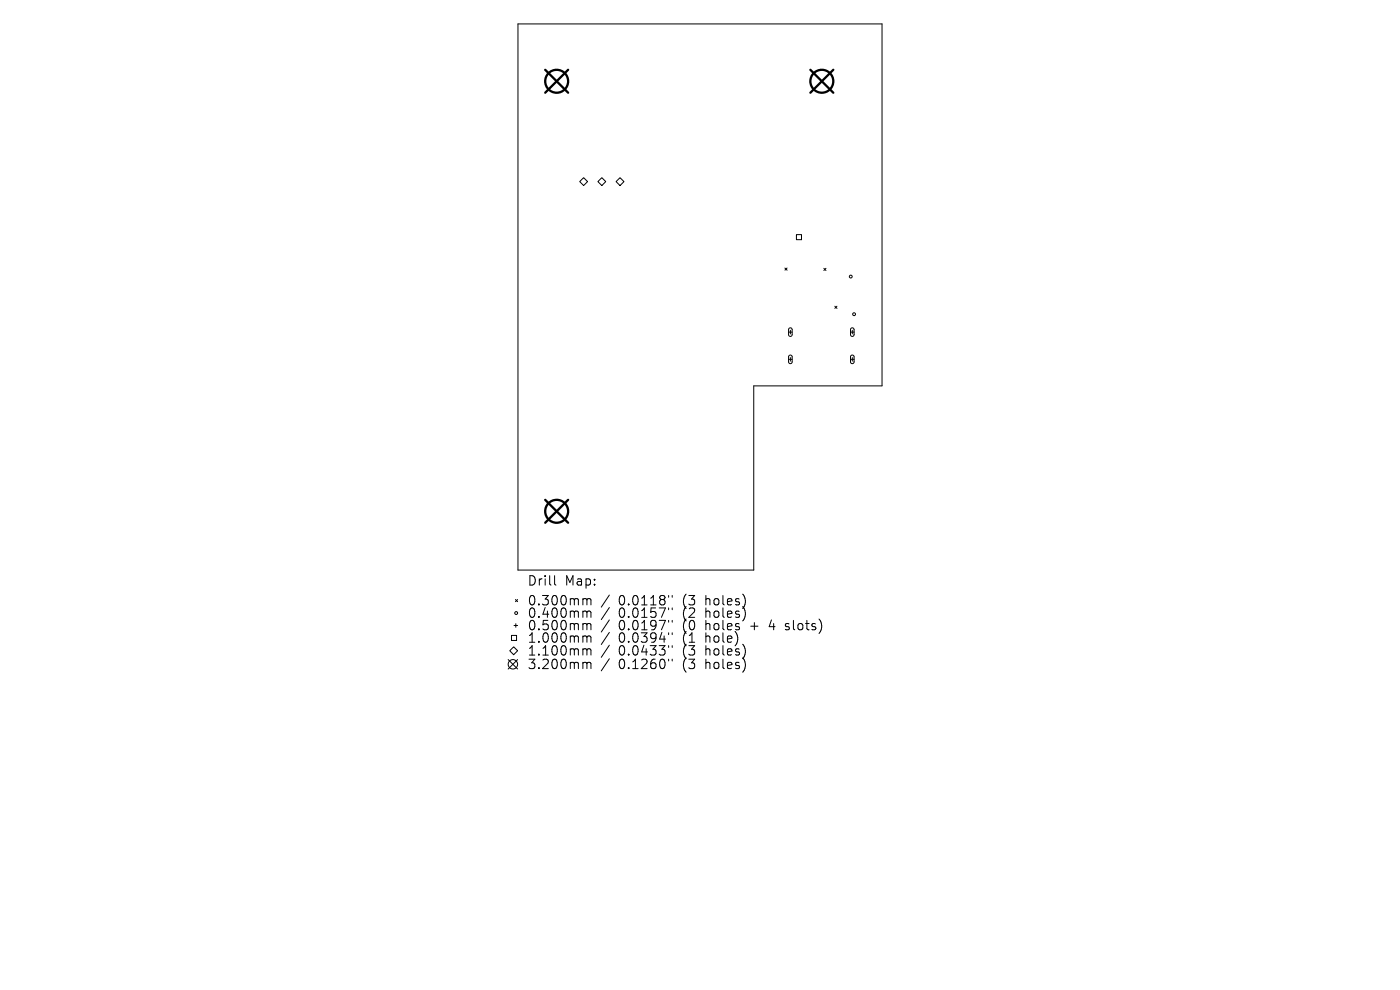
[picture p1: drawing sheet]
<svg xmlns="http://www.w3.org/2000/svg" width="297mm" height="210mm" viewBox="0 0 297 210" stroke-linecap="round" stroke-linejoin="round" font-family="sans-serif">
<defs><g id="words">
<g font-size="2.8">
<text x="111.8" y="124.5">Drill</text>
<text x="119.8" y="124.5">Map:</text>
<text x="111.8" y="128.7">0.300mm</text>
<text x="111.8" y="131.3">0.400mm</text>
<text x="131.3" y="128.7">0.0118&quot;</text>
<text x="131.3" y="131.3">0.0157&quot;</text>
<text x="145" y="128.7">(3</text>
<text x="145" y="131.3">(2</text>
<text x="149.9" y="128.7">holes)</text>
<text x="149.9" y="131.3">holes)</text>
<text x="111.8" y="134">0.500mm</text>
<text x="111.8" y="136.6">1.000mm</text>
<text x="131.3" y="134">0.0197&quot;</text>
<text x="131.3" y="136.6">0.0394&quot;</text>
<text x="145" y="134">(0</text>
<text x="145" y="136.6">(1</text>
<text x="149.9" y="134">holes</text>
<text x="149.9" y="136.6">hole)</text>
<text x="159.7" y="134">+</text>
<text x="163.9" y="134">4</text>
<text x="167.5" y="134">slots)</text>
<text x="111.8" y="139.3">1.100mm</text>
<text x="111.8" y="142.2">3.200mm</text>
<text x="131.3" y="139.3">0.0433&quot;</text>
<text x="131.3" y="142.2">0.1260&quot;</text>
<text x="145" y="139.3">(3</text>
<text x="145" y="142.2">(3</text>
<text x="149.9" y="139.3">holes)</text>
<text x="149.9" y="142.2">holes)</text>
</g>
</g></defs>
<g fill="none" stroke="#000" stroke-width=".21">
<path d="M109.9 5.1h77.2v76.8h-27.2v39h-50zM123 38.5l.8-.8 .8 .8-.8 .9zM126.8 38.5l.9-.8 .8 .8-.8 .9zM130.7 38.5l.8-.8 .9 .8-.9 .9zM166.5 56.9l.5 .4M167 56.9l-.5 .4M169 49.8h1v1h-1zM174.8 56.9l.4 .5M175.2 56.9l-.4 .5M167.3 70.5h.8M167.3 76.2h.8M167.4 69.7l.4-.1 .2 .3v1.2l-.3 .3-.2-.1-.2-.2z"/>
<path d="M167.4 75.4l.4-.1 .2 .3v1.2l-.3 .3h-.2l-.2-.3zM167.7 70.1v.7M167.7 75.8v.8M177.1 65l.5 .4M177.6 65l-.5 .4M180.4 70.5h.8M180.4 76.2h.8M180.5 69.7l.4-.1 .3 .3v1.2l-.3 .3-.3-.1-.2-.2zM180.5 75.4l.4-.1 .3 .3v1.2l-.3 .3h-.3l-.2-.3zM180.8 70.1v.7M180.8 75.8v.8M107.8 139.9l2 2"/>
<path d="M108.1 138l.9-.8 .8 .8-.8 .9zM108.5 134.8h1.1v1.1h-1.1zM109 132.7h.8M109.4 127.2l.4 .4M109.4 132.3v.8M109.8 127.2l-.4 .4M109.8 139.9l-2 2M117.7 122.1v1.7l.2 .3M123.9 127h.3l.3 .3M123.9 129.6h.3l.3 .3M123.9 132.3h.3l.3 .3M123.9 134.9l.5 .1 .1 .2"/>
<path d="M123.9 137.6h.3l.3 .3M124.5 127.3l.3-.3 .5 .1 .1 1.2M124.5 127.3v1M124.5 129.9v1.1M124.5 132.6v1M124.5 135.2v1M124.5 137.9v1.1M124.5 129.9l.3-.3 .5 .1 .1 1.3M124.5 132.6l.3-.3 .5 .1 .1 1.2M124.5 135.2l.3-.3 .5 .1 .1 1.2M124.5 137.9l.3-.3 .5 .1 .1 1.3M129.3 126.2l-1.7 2.6"/>
<path d="M129.3 128.9l-1.7 2.5M129.3 131.5l-1.7 2.6M129.3 134.1l-1.7 2.6M129.3 136.9l-1.7 2.5M129.3 139.7l-1.7 2.6M141.8 126.3v.4M141.8 129v.3M141.8 131.6v.4M141.8 134.2v.4M141.8 137v.3M141.8 139.8v.4M142.6 126.3v.4"/>
<path d="M142.6 129v.3M142.6 131.6v.4M142.6 134.2v.4M142.6 137v.3M142.6 139.8v.4M166.6 133.5l.2 .1M166.7 132.4v.4M123.9 140.5h.3l.3 .3M124.5 140.8v1M124.5 140.8l.3-.3 .5 .1 .1 1.2"/>
<circle cx="180.5" cy="58.7" r=".3"/>
<circle cx="181.2" cy="66.7" r=".3"/>
<circle cx="109.5" cy="130" r=".3"/>
<circle cx="108.8" cy="140.9" r="1"/>
</g>
<g fill="none" stroke="#000" stroke-width=".49">
<path d="M115.7 14.8l4.8 4.9M120.5 14.8l-4.8 4.9M171.9 14.8l4.9 4.9M176.8 14.8l-4.9 4.9M115.7 106l4.8 4.9M120.5 106l-4.8 4.9"/>
<circle cx="118.1" cy="17.2" r="2.43"/>
<circle cx="174.3" cy="17.2" r="2.43"/>
<circle cx="118.1" cy="108.5" r="2.43"/>
</g>
<use href="#words"/>
</svg>
